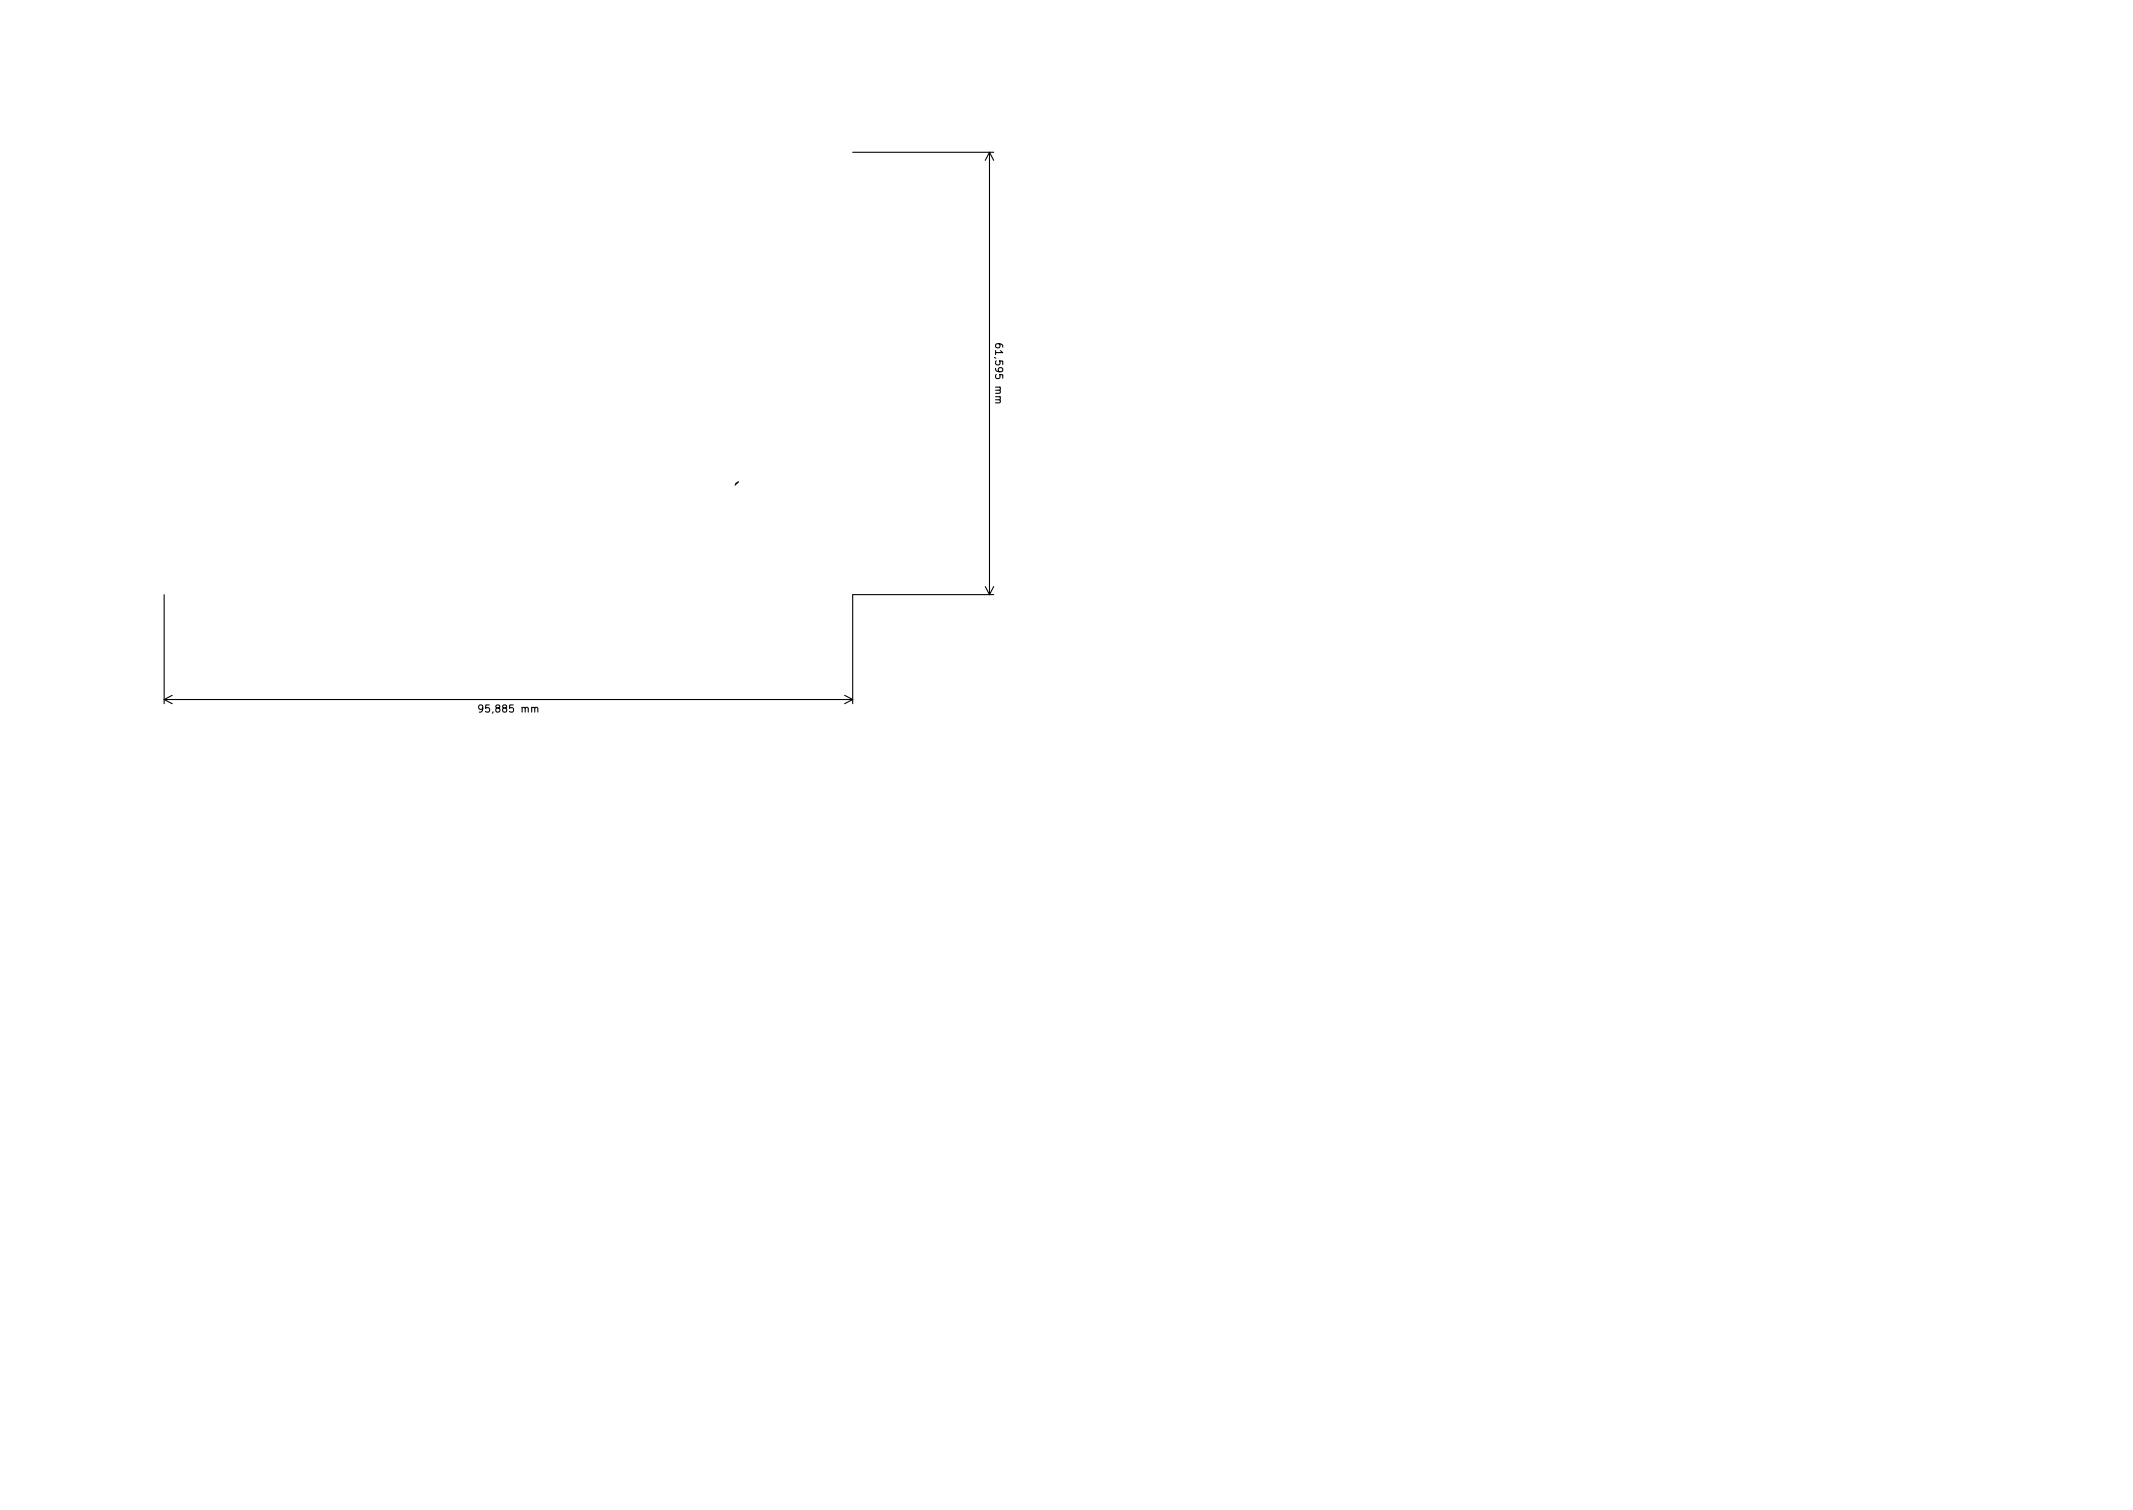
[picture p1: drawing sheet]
<svg xmlns="http://www.w3.org/2000/svg" width="297mm" height="210mm" viewBox="0 0 297 210" stroke-linecap="round" stroke-linejoin="round" font-family="sans-serif">
<defs><g id="words">
<g font-size="1.4">
<text x="138.6" y="48.4" transform="rotate(90 138.6 48.4)">61,595 mm</text>
<text x="67.2" y="99.2">95,885 mm</text>
</g>
</g></defs>
<g fill="none" stroke="#000" stroke-width=".15">
<path d="M118.7 21.2h19.7M137.8 21.2v61.6M137.8 21.2l-.6 1.1M137.8 21.2l.6 1.1M139.1 47.9l.2 .1-.1 .3-.1 .1-.4-.1-.1-.3 .1-.1a.66 .66 0 0 1 .9 .2v.2M139.2 55.7l.1 .1v.2l-.7 .1M102.4 67.4l.4-.3-.4 .5M22.9 97.4h95.8M22.9 82.8v15.2M22.9 97.4l1.1 .6M24 96.8l-1.1 .6M67.2 98.6l-.2 .2-.2-.1-.1-.1 .1-.4h.2l.2 .1a.66 .66 0 0 1-.3 .9h-.1"/>
<path d="M74.5 98.6l.1-.1h.3v.7M117.6 96.8l1.1 .6M118.7 97.4l-1.1 .6M137.2 81.7l.6 1.1M138.4 82.8h-19.7v15.2M138.4 81.7l-.6 1.1"/>
</g>
<use href="#words"/>
</svg>
